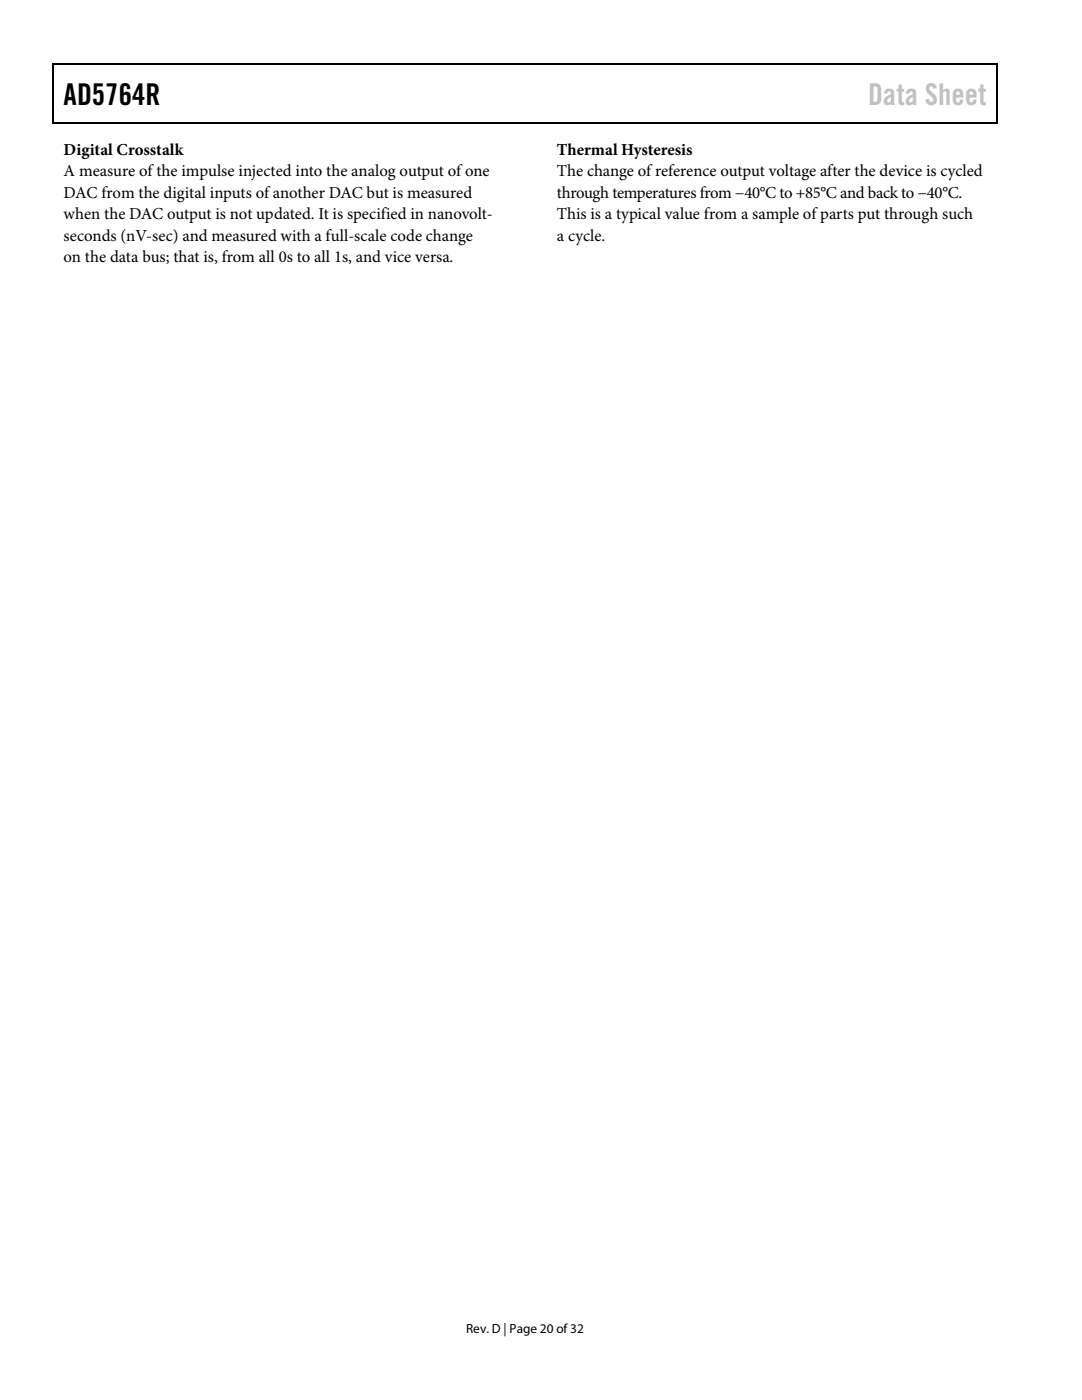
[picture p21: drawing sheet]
<svg xmlns="http://www.w3.org/2000/svg" width="216mm" height="279mm" viewBox="0 0 216 279" stroke-linecap="round" stroke-linejoin="round" font-family="sans-serif">
<defs><g id="words">
<text font-size="6" x="12.7" y="21">AD5764R</text>
<text font-size="6" fill="#c1c1c1" x="173.2" y="21">Data Sheet</text>
<g font-size="3.3">
<text x="12.7" y="30.9">Digital Crosstalk</text>
<text x="12.7" y="35.2">A measure of the impulse injected into the analog output of one</text>
<text x="111.1" y="30.9">Thermal Hysteresis</text>
<text x="111.1" y="35.2">The change of reference output voltage after the device is cycled</text>
<text x="12.7" y="39.5">DAC from the digital inputs of another DAC but is measured</text>
<text x="111.1" y="39.5">through temperatures from −40°C to +85°C and back to −40°C.</text>
<text x="12.7" y="43.7">when the DAC output is not updated. It is specified in nanovolt-</text>
<text x="111.1" y="43.7">This is a typical value from a sample of parts put through such</text>
<text x="12.7" y="52.3">on the data bus; that is, from all 0s to all 1s, and vice versa.</text>
<text x="12.7" y="48">seconds (nV-sec) and measured with a full-scale code change</text>
<text x="111.1" y="48">a cycle.</text>
</g>
<text font-size="2.6" x="93" y="266">Rev. D | Page 20 of 32</text>
</g></defs>
<path d="M10.5 12.7h.3v1h-.3zM10.5 12.7h.3v.3h-.3zM133.3 12.7h.3v.3h-.3zM198.8 12.7h.2v1h-.2zM198.8 12.7h.2v.3h-.2zM10.5 24.4h.3v.3h-.3zM133.1 24.4h.2v.3h-.2zM198.8 24.4h.2v.3h-.2z" fill="#000"/>
<path d="M10.7 13.7v10.7M10.8 12.8h122.5M133.6 12.8h65.2M198.9 13.7v10.7M10.8 24.5h188" fill="none" stroke="#000" stroke-width=".25"/>
<use href="#words"/>
</svg>
